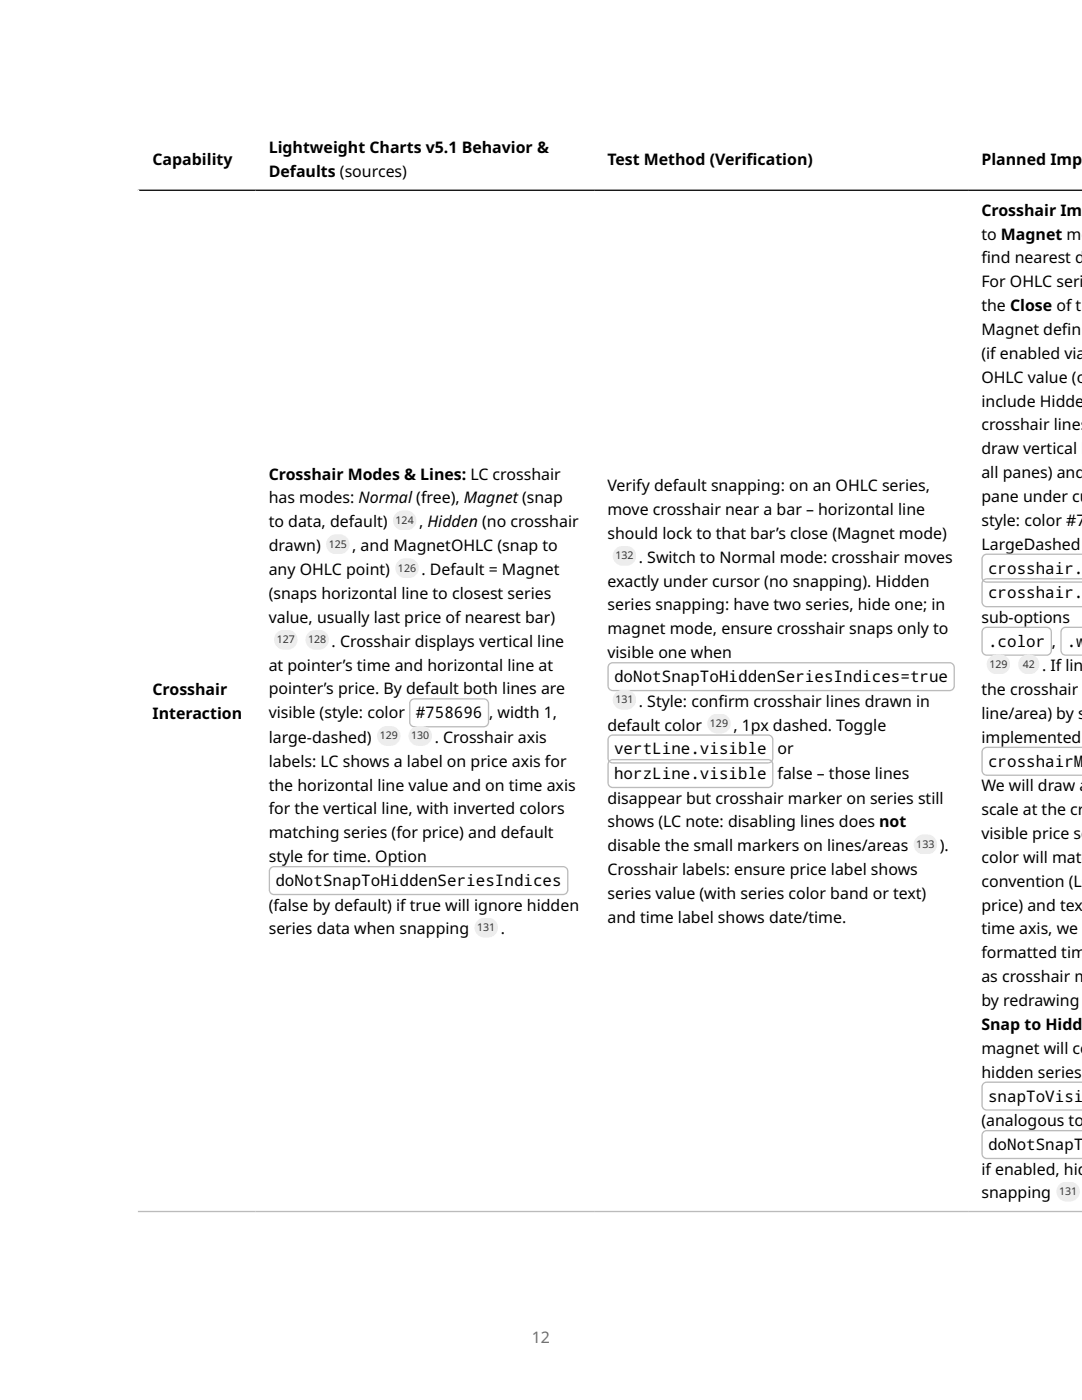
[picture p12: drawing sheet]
<svg xmlns="http://www.w3.org/2000/svg" width="216mm" height="279mm" viewBox="0 0 216 279" stroke-linecap="round" stroke-linejoin="round" font-family="sans-serif">
<defs><g id="words">
<g font-size="3.2">
<text x="30.4" y="33">Capability</text>
<text x="53.6" y="30.6">Lightweight Charts v5.1 Behavior &amp;</text>
<text x="53.6" y="35.4">Defaults (sources)</text>
<text x="121.2" y="33">Test Method (Verif</text>
<text x="149" y="33">ication)</text>
<text x="195.8" y="33">Planned Impl</text>
<text x="195.8" y="43">Crosshair Imp</text>
<text x="195.8" y="47.8">to Magnet mo</text>
<text x="195.8" y="52.6">f</text>
<text x="195.8" y="52.6">ind nearest da</text>
<text x="195.8" y="57.3">For OHLC serie</text>
<text x="195.8" y="62.1">the Close of th</text>
<text x="195.8" y="66.8">Magnet def</text>
<text x="195.8" y="71.6">(if enabled via</text>
<text x="211.9" y="66.8">init</text>
<text x="195.8" y="76.4">OHLC value (op</text>
<text x="195.8" y="81.1">include Hidden</text>
<text x="195.8" y="85.9">crosshair lines</text>
<text x="53.6" y="95.7">Crosshair Modes &amp; Lines: LC crosshair</text>
<text x="195.8" y="90.7">draw vertical li</text>
<text x="195.8" y="95.4">all panes) and</text>
<text x="53.6" y="100.5">has modes: Normal (free), Magnet (snap</text>
<text x="121.2" y="98">Verify default snapping: on an OHLC series,</text>
<text x="195.8" y="100.2">pane under cu</text>
<text x="53.6" y="105.2">to data, default)</text>
<text x="83.6" y="105.2">, Hidden (no crosshair</text>
<text x="121.2" y="102.8">move crosshair near a bar – horizontal line</text>
<text x="121.2" y="107.6">should lock to that bar’s close (Magnet mode)</text>
<text x="195.8" y="104.9">style: color #75</text>
<text x="53.6" y="110">drawn)</text>
<text x="70.3" y="110">, and MagnetOHLC (snap to</text>
<text x="127.5" y="112.3">. Switch to Normal mode: crosshair moves</text>
<text x="195.8" y="109.7">LargeDashed</text>
<text x="53.6" y="114.8">any OHLC point)</text>
<text x="53.6" y="119.5">(snaps horizontal line to closest series</text>
<text x="84.1" y="114.8">. Default = Magnet</text>
<text x="121.2" y="117.1">exactly under cursor (no snapping). Hidden</text>
<text x="197.1" y="114.5">crosshair.v</text>
<text x="197.1" y="119.4">crosshair.h</text>
<text x="53.6" y="124.3">value, usually last price of nearest bar)</text>
<text x="121.2" y="121.8">series snapping: have two series, hide one; in</text>
<text x="195.8" y="124.3">sub-options</text>
<text x="66.2" y="129.1">. Crosshair displays vertical line</text>
<text x="121.2" y="126.6">magnet mode, ensure crosshair snaps only to</text>
<text x="121.2" y="131.4">visible one when</text>
<text x="197.1" y="129.1">.color</text>
<text x="209.9" y="129.1">,</text>
<text x="212.9" y="129.1">.wi</text>
<text x="53.6" y="133.8">at pointer’s time and horizontal line at</text>
<text x="122.5" y="136.1">doNotSnapToHiddenSeriesIndices=true</text>
<text x="207.9" y="134">. If line</text>
<text x="30.4" y="138.7">Crosshair</text>
<text x="30.4" y="143.5">Interaction</text>
<text x="53.6" y="138.6">pointer’s price. By default both lines are</text>
<text x="53.6" y="143.3">visible (style: color</text>
<text x="82.9" y="143.3">#758696</text>
<text x="97.6" y="143.3">, width 1,</text>
<text x="127.5" y="141">. Style: conf</text>
<text x="143.4" y="141">irm crosshair lines drawn in</text>
<text x="195.8" y="138.7">the crosshair m</text>
<text x="195.8" y="143.5">line/area) by se</text>
<text x="53.6" y="148.3">large-dashed)</text>
<text x="86.7" y="148.3">. Crosshair axis</text>
<text x="121.2" y="145.8">default color</text>
<text x="146.3" y="145.8">, 1px dashed. Toggle</text>
<text x="195.8" y="148.3">implemented v</text>
<text x="53.6" y="153">labels: LC shows a label on price axis for</text>
<text x="122.5" y="150.6">vertLine.visible</text>
<text x="122.5" y="155.5">horzLine.visible</text>
<text x="155.2" y="150.6">or</text>
<text x="155.2" y="155.5">false – those lines</text>
<text x="197.1" y="153">crosshairMa</text>
<text x="53.6" y="157.8">the horizontal line value and on time axis</text>
<text x="121.2" y="160.4">disappear but crosshair marker on series still</text>
<text x="195.8" y="157.9">We will draw a</text>
<text x="53.6" y="162.5">for the vertical line, with inverted colors</text>
<text x="53.6" y="167.3">matching series (for price) and default</text>
<text x="121.2" y="165.1">shows (LC note: disabling lines does not</text>
<text x="195.8" y="162.7">scale at the cro</text>
<text x="195.8" y="167.4">visible price sc</text>
<text x="53.6" y="172.1">style for time. Option</text>
<text x="121.2" y="169.9">disable the small markers on lines/areas</text>
<text x="187.5" y="169.9">).</text>
<text x="195.8" y="172.2">color will matc</text>
<text x="54.9" y="176.8">doNotSnapToHiddenSeriesIndices</text>
<text x="121.2" y="174.7">Crosshair labels: ensure price label shows</text>
<text x="121.2" y="179.4">series value (with series color band or text)</text>
<text x="195.8" y="177">convention (LC</text>
<text x="53.6" y="181.7">(false by default) if true will ignore hidden</text>
<text x="121.2" y="184.2">and time label shows date/time.</text>
<text x="195.8" y="181.7">price) and text</text>
<text x="53.6" y="186.5">series data when snapping</text>
<text x="99.9" y="186.5">.</text>
<text x="195.8" y="186.5">time axis, we d</text>
<text x="195.8" y="191.3">formatted time</text>
<text x="195.8" y="196">as crosshair m</text>
<text x="195.8" y="200.8">by redrawing e</text>
<text x="195.8" y="205.5">Snap to Hidde</text>
<text x="195.8" y="210.3">magnet will co</text>
<text x="195.8" y="215.1">hidden series i</text>
<text x="197.1" y="219.8">snapToVisib</text>
<text x="195.8" y="224.7">(analogous to</text>
<text x="197.1" y="229.5">doNotSnapTo</text>
<text x="195.8" y="234.4">if enabled, hid</text>
<text x="195.8" y="239.2">snapping</text>
</g>
<text font-size="3.2" fill="#6e6e6e" x="106.1" y="267.9">12</text>
<g font-size="2.1" fill="#333">
<text x="78.9" y="104.6">124</text>
<text x="65.6" y="109.3">125</text>
<text x="122.8" y="111.6">132</text>
<text x="79.4" y="114.1">126</text>
<text x="55.2" y="128.4">127</text>
<text x="61.5" y="128.4">128</text>
<text x="197.4" y="133.3">129</text>
<text x="204.1" y="133.3">42</text>
<text x="122.8" y="140.3">131</text>
<text x="75.8" y="147.6">129</text>
<text x="82" y="147.6">130</text>
<text x="141.7" y="145.1">129</text>
<text x="182.8" y="169.2">133</text>
<text x="95.2" y="185.8">131</text>
<text x="211.3" y="238.5">131</text>
</g>
</g></defs>
<path d="M27.5 25.5h188.4M27.6 25.4v216.5" fill="none" stroke="#fff" stroke-width=".26"/>
<path d="M27.5 38h188.4" fill="none" stroke="#000" stroke-width=".26"/>
<path d="M27.5 241.8h188.4" fill="none" stroke="#bbb" stroke-width=".26"/>
<g fill="#bbb">
<path d="M82.1 139.8l.6-.2h13.8a.8 .8 0 0 1 .8 .8v3.7a.8 .8 0 0 1-.8 .8h-13.8a.8 .8 0 0 1-.8-.8v-3.7zM81.8 139.8l.5-.4 .4-.1h13.8a1.06 1.06 0 0 1 1.1 1.1v3.7a1.06 1.06 0 0 1-1.1 1.1h-13.8a1.06 1.06 0 0 1-1.1-1.1v-3.7z" fill-rule="evenodd"/>
<path d="M54.1 173.3l.6-.2h57.7a.8 .8 0 0 1 .8 .8v3.7a.8 .8 0 0 1-.8 .8h-57.7a.8 .8 0 0 1-.8-.8v-3.7zM53.8 173.3l.5-.4 .4-.1h57.7a1.06 1.06 0 0 1 1 1.1v3.7a1.06 1.06 0 0 1-1 1.1h-57.7a1.06 1.06 0 0 1-1.1-1.1v-3.7z" fill-rule="evenodd"/>
<path d="M121.7 132.6l.6-.2h67.2a.8 .8 0 0 1 .8 .8v3.7a.8 .8 0 0 1-.8 .8h-67.2a.8 .8 0 0 1-.8-.8v-3.7zM121.4 132.6l.5-.4 .4-.1h67.2a1.06 1.06 0 0 1 1 1.1v3.7a1.06 1.06 0 0 1-1 1.1h-67.2a1.06 1.06 0 0 1-1.1-1.1v-3.7z" fill-rule="evenodd"/>
<path d="M121.7 147.1l.6-.3h31a.8 .8 0 0 1 .8 .8v3.7a.8 .8 0 0 1-.8 .8h-31a.8 .8 0 0 1-.8-.8v-3.7zM121.4 147l.5-.4h.4h31a1.06 1.06 0 0 1 1 1v3.7a1.06 1.06 0 0 1-1 1.1h-31a1.06 1.06 0 0 1-1.1-1.1v-3.7z" fill-rule="evenodd"/>
<path d="M121.7 152l.6-.3h31a.8 .8 0 0 1 .8 .8v3.7a.8 .8 0 0 1-.8 .8h-31a.8 .8 0 0 1-.8-.8v-3.7zM121.4 151.9l.5-.4h.4h31a1.06 1.06 0 0 1 1 1v3.7a1.06 1.06 0 0 1-1 1.1h-31a1.06 1.06 0 0 1-1.1-1.1v-3.7z" fill-rule="evenodd"/>
<path d="M196.3 111l.6-.3h19v5.3h-19a.8 .8 0 0 1-.8-.8v-3.7zM196 110.9l.6-.4h.3h19v5.8h-19a1.06 1.06 0 0 1-1.1-1.1v-3.7z" fill-rule="evenodd"/>
<path d="M196.3 115.9l.6-.2h19v5.2h-19a.8 .8 0 0 1-.8-.8v-3.7zM196 115.8l.6-.4h.3h19v5.8h-19a1.06 1.06 0 0 1-1.1-1.1v-3.7z" fill-rule="evenodd"/>
<path d="M196.3 125.6l.6-.3h11.9a.8 .8 0 0 1 .8 .8v3.7a.8 .8 0 0 1-.8 .8h-11.9a.8 .8 0 0 1-.8-.8v-3.7zM196 125.5l.6-.4h.3h11.9a1.06 1.06 0 0 1 1.1 1v3.7a1.06 1.06 0 0 1-1.1 1.1h-11.9a1.06 1.06 0 0 1-1.1-1.1v-3.7z" fill-rule="evenodd"/>
<path d="M212.1 125.6l.5-.3h3.3v5.3h-3.3a.8 .8 0 0 1-.8-.8v-3.7zM211.8 125.5l.5-.4h.3h3.3v5.8h-3.3a1.06 1.06 0 0 1-1-1.1v-3.7z" fill-rule="evenodd"/>
<path d="M196.3 149.5l.6-.2h19v5.3h-19a.8 .8 0 0 1-.8-.8v-3.7zM196 149.5l.6-.4 .3-.1h19v5.8h-19a1.06 1.06 0 0 1-1.1-1v-3.7z" fill-rule="evenodd"/>
<path d="M196.3 216.3l.6-.2h19v5.3h-19a.8 .8 0 0 1-.8-.8v-3.7zM196 216.3l.6-.4 .3-.1h19v5.9h-19a1.06 1.06 0 0 1-1.1-1.1v-3.7z" fill-rule="evenodd"/>
<path d="M196.3 226l.6-.2h19v5.3h-19a.8 .8 0 0 1-.8-.8v-3.7zM196 225.9l.6-.3 .3-.1h19v5.8h-19a1.06 1.06 0 0 1-1.1-1v-3.7z" fill-rule="evenodd"/>
</g>
<g fill="#ededed">
<path d="M78.4 101.9h4.7v3.9h-4.7z"/>
<path d="M65.1 106.6h4.7v4h-4.7z"/>
<path d="M78.9 111.4h4.7v4h-4.7z"/>
<path d="M54.7 125.7h4.7v4h-4.7z"/>
<path d="M61 125.7h4.6v4h-4.6z"/>
<path d="M75.2 144.9h4.7v4h-4.7z"/>
<path d="M81.5 144.9h4.7v4h-4.7z"/>
<path d="M94.7 183.1h4.7v4h-4.7z"/>
<path d="M122.3 108.9h4.7v4h-4.7z"/>
<path d="M122.3 137.7h4.7v3.9h-4.7z"/>
<path d="M141.1 142.4h4.7v4h-4.7z"/>
<path d="M182.3 166.5h4.7v4h-4.7z"/>
<path d="M196.9 130.6h4.7v4h-4.7z"/>
<path d="M203.2 130.6h4.2v4h-4.2z"/>
<path d="M210.8 235.8h4.7v4h-4.7z"/>
</g>
<use href="#words"/>
</svg>
